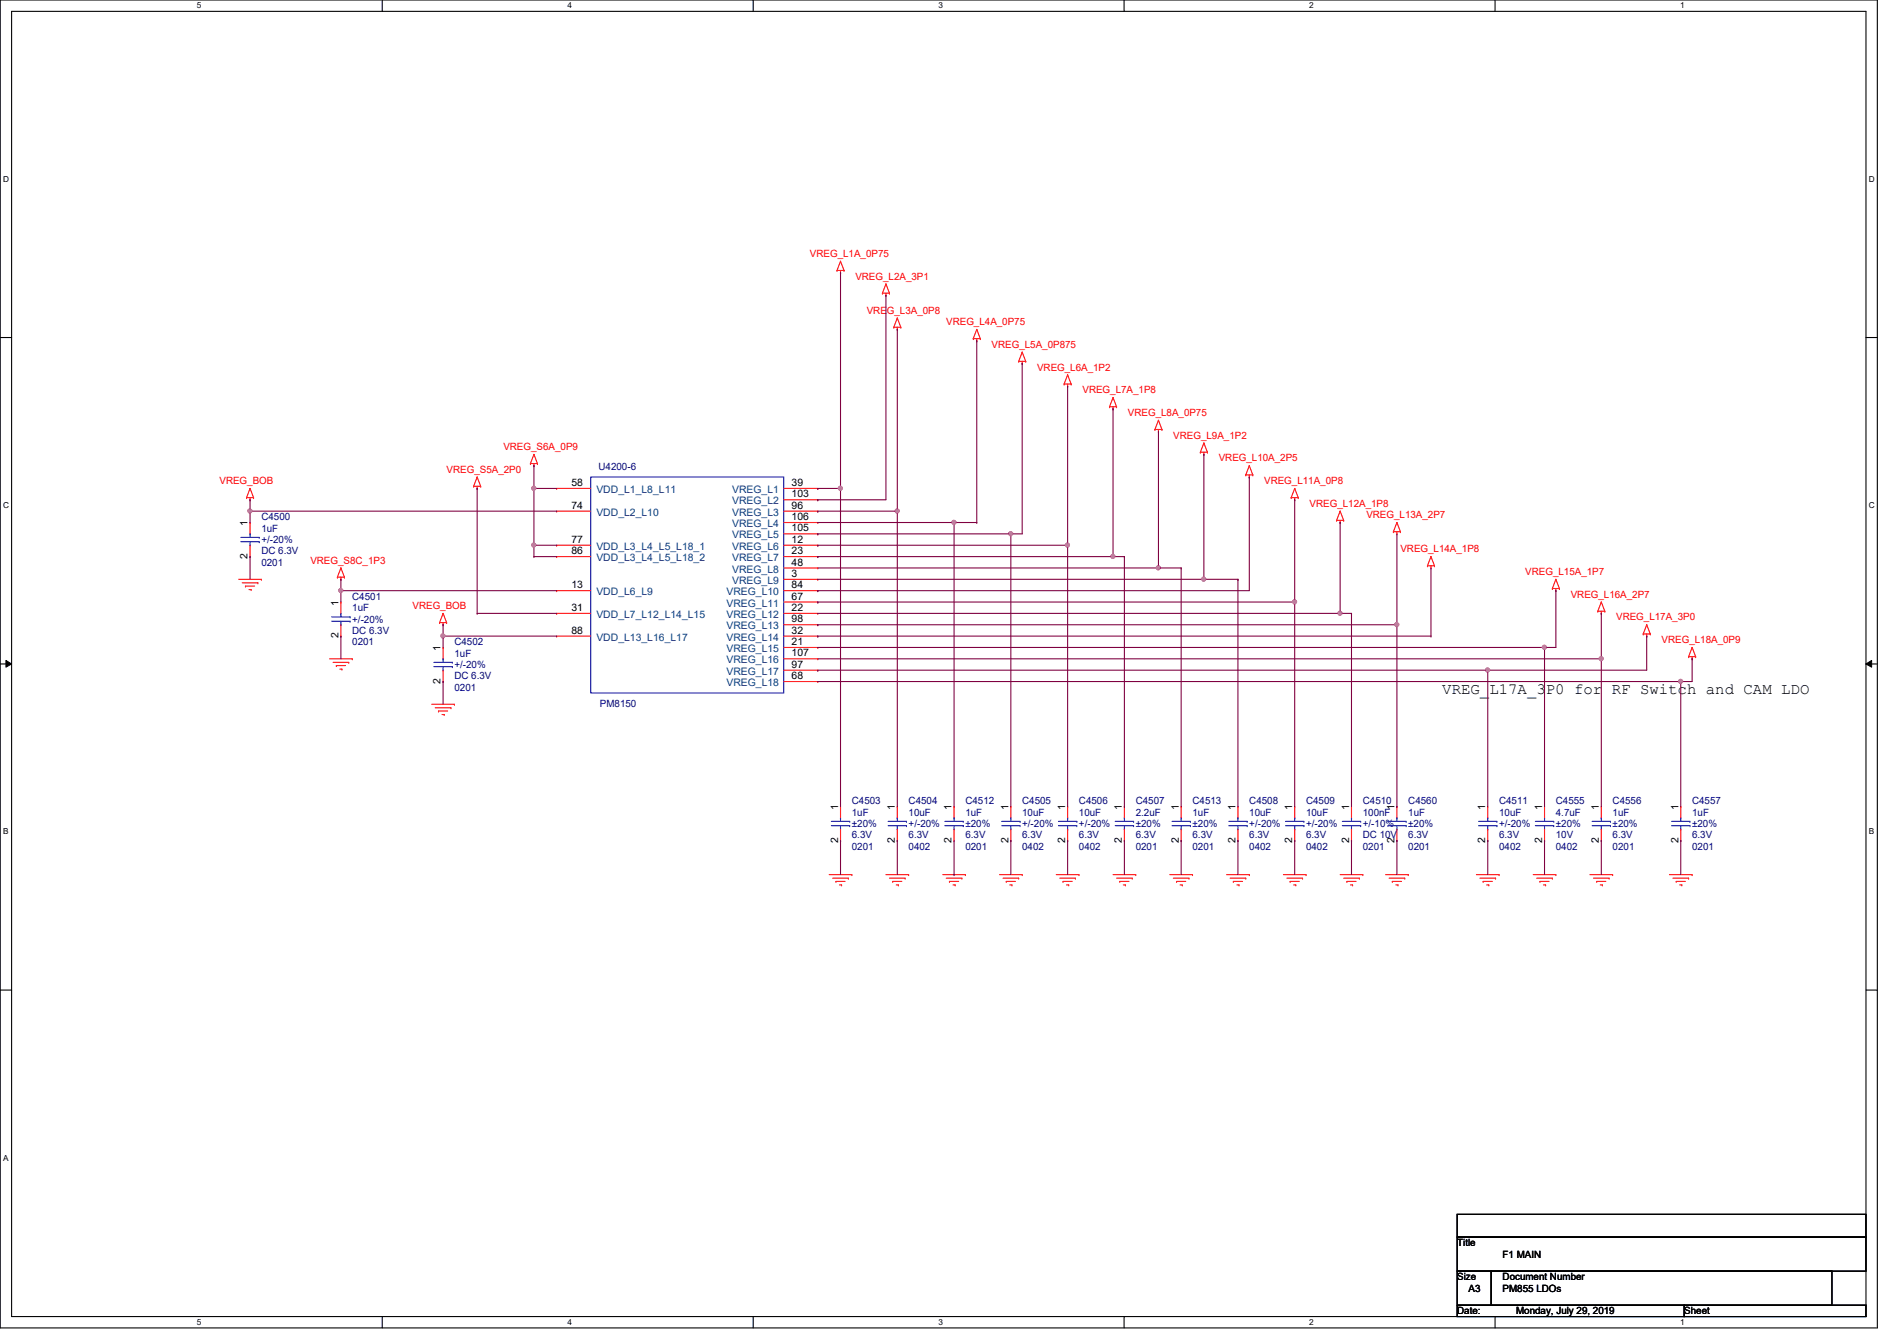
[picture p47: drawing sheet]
<svg xmlns="http://www.w3.org/2000/svg" width="297mm" height="210mm" viewBox="0 0 297 210" stroke-linecap="round" stroke-linejoin="round" font-family="sans-serif">
<defs><g id="words">
<text font-size="2.5" x="225.8" y="108.6">VREG_L17A_3P0 for RF Switch and CAM LDO</text>
<g font-size="1.6" fill="#f00">
<text x="126.8" y="40.2">VREG_L1A_0P75</text>
<text x="133.9" y="43.8">VREG_L2A_3P1</text>
<text x="135.7" y="49.1">VREG_L3A_0P8</text>
<text x="148.2" y="50.9">VREG_L4A_0P75</text>
<text x="155.3" y="54.4">VREG_L5A_0P875</text>
<text x="162.4" y="58">VREG_L6A_1P2</text>
<text x="169.5" y="61.6">VREG_L7A_1P8</text>
<text x="176.6" y="65.1">VREG_L8A_0P75</text>
<text x="78.8" y="70.4">VREG_S6A_0P9</text>
<text x="183.7" y="68.7">VREG_L9A_1P2</text>
<text x="34.4" y="75.8">VREG_BOB</text>
<text x="69.9" y="74">VREG_S5A_2P0</text>
<text x="190.8" y="72.2">VREG_L10A_2P5</text>
<text x="197.9" y="75.8">VREG_L11A_0P8</text>
<text x="205.1" y="79.3">VREG_L12A_1P8</text>
<text x="213.9" y="81.1">VREG_L13A_2P7</text>
<text x="48.6" y="88.2">VREG_S8C_1P3</text>
<text x="219.3" y="86.4">VREG_L14A_1P8</text>
<text x="64.6" y="95.3">VREG_BOB</text>
<text x="238.8" y="90">VREG_L15A_1P7</text>
<text x="246" y="93.6">VREG_L16A_2P7</text>
<text x="253.1" y="97.1">VREG_L17A_3P0</text>
<text x="260.2" y="100.7">VREG_L18A_0P9</text>
</g>
<g font-size="1.6">
<text x="89.5" y="76.1">58</text>
<text x="123.9" y="76.1">39</text>
<text x="123.9" y="77.9">103</text>
<text x="38.8" y="82.3" transform="rotate(-90 38.8 82.3)">1</text>
<text x="89.5" y="79.6">74</text>
<text x="123.9" y="79.6">96</text>
<text x="123.9" y="81.4">106</text>
<text x="123.9" y="83.2">105</text>
<text x="38.8" y="87.5" transform="rotate(-90 38.8 87.5)">2</text>
<text x="89.5" y="85">77</text>
<text x="89.5" y="86.7">86</text>
<text x="123.9" y="85">12</text>
<text x="123.9" y="86.7">23</text>
<text x="123.9" y="88.5">48</text>
<text x="53" y="94.8" transform="rotate(-90 53 94.8)">1</text>
<text x="89.5" y="92.1">13</text>
<text x="89.5" y="95.6">31</text>
<text x="123.9" y="90.3">3</text>
<text x="123.9" y="92.1">84</text>
<text x="123.9" y="93.9">67</text>
<text x="123.9" y="95.6">22</text>
<text x="53" y="99.9" transform="rotate(-90 53 99.9)">2</text>
<text x="69" y="101.9" transform="rotate(-90 69 101.9)">1</text>
<text x="89.5" y="99.2">88</text>
<text x="123.9" y="97.4">98</text>
<text x="123.9" y="99.2">32</text>
<text x="123.9" y="101">21</text>
<text x="69" y="107" transform="rotate(-90 69 107)">2</text>
<text x="123.9" y="102.7">107</text>
<text x="123.9" y="104.5">97</text>
<text x="123.9" y="106.3">68</text>
<text x="131.2" y="131.9" transform="rotate(-90 131.2 131.9)">2</text>
<text x="131.2" y="126.8" transform="rotate(-90 131.2 126.8)">1</text>
<text x="140.1" y="131.9" transform="rotate(-90 140.1 131.9)">2</text>
<text x="140.1" y="126.8" transform="rotate(-90 140.1 126.8)">1</text>
<text x="149" y="131.9" transform="rotate(-90 149 131.9)">2</text>
<text x="149" y="126.8" transform="rotate(-90 149 126.8)">1</text>
<text x="157.9" y="131.9" transform="rotate(-90 157.9 131.9)">2</text>
<text x="157.9" y="126.8" transform="rotate(-90 157.9 126.8)">1</text>
<text x="166.8" y="131.9" transform="rotate(-90 166.8 131.9)">2</text>
<text x="166.8" y="126.8" transform="rotate(-90 166.8 126.8)">1</text>
<text x="175.7" y="131.9" transform="rotate(-90 175.7 131.9)">2</text>
<text x="175.7" y="126.8" transform="rotate(-90 175.7 126.8)">1</text>
<text x="184.6" y="131.9" transform="rotate(-90 184.6 131.9)">2</text>
<text x="184.6" y="126.8" transform="rotate(-90 184.6 126.8)">1</text>
<text x="193.5" y="131.9" transform="rotate(-90 193.5 131.9)">2</text>
<text x="193.5" y="126.8" transform="rotate(-90 193.5 126.8)">1</text>
<text x="202.4" y="131.9" transform="rotate(-90 202.4 131.9)">2</text>
<text x="202.4" y="126.8" transform="rotate(-90 202.4 126.8)">1</text>
<text x="211.2" y="131.9" transform="rotate(-90 211.2 131.9)">2</text>
<text x="211.2" y="126.8" transform="rotate(-90 211.2 126.8)">1</text>
<text x="218.4" y="131.9" transform="rotate(-90 218.4 131.9)">2</text>
<text x="218.4" y="126.8" transform="rotate(-90 218.4 126.8)">1</text>
<text x="232.6" y="131.9" transform="rotate(-90 232.6 131.9)">2</text>
<text x="232.6" y="126.8" transform="rotate(-90 232.6 126.8)">1</text>
<text x="241.5" y="131.9" transform="rotate(-90 241.5 131.9)">2</text>
<text x="241.5" y="126.8" transform="rotate(-90 241.5 126.8)">1</text>
<text x="250.4" y="131.9" transform="rotate(-90 250.4 131.9)">2</text>
<text x="250.4" y="126.8" transform="rotate(-90 250.4 126.8)">1</text>
<text x="262.8" y="131.9" transform="rotate(-90 262.8 131.9)">2</text>
<text x="262.8" y="126.8" transform="rotate(-90 262.8 126.8)">1</text>
<text x="228.2" y="195.1">Title</text>
<text x="235.3" y="196.8">F1 MAIN</text>
<text x="228.2" y="200.4">Size</text>
<text x="230" y="202.2">A3</text>
<text x="235.3" y="200.4">Document Number</text>
<text x="235.3" y="202.2">PM855 LDOs</text>
<text x="228.2" y="205.7">Date:</text>
<text x="237.4" y="205.7">Monday, July 29, 2019</text>
<text x="263.7" y="205.7">Sheet</text>
</g>
<g font-size="1.6" fill="#00407f">
<text x="93.4" y="77.2">VDD_L1_L8_L11</text>
<text x="114.6" y="77.2">VREG_L1</text>
<text x="93.4" y="80.7">VDD_L2_L10</text>
<text x="114.6" y="79">VREG_L2</text>
<text x="114.6" y="80.7">VREG_L3</text>
<text x="114.6" y="82.5">VREG_L4</text>
<text x="93.4" y="86.1">VDD_L3_L4_L5_L18_1</text>
<text x="93.4" y="87.8">VDD_L3_L4_L5_L18_2</text>
<text x="114.6" y="84.3">VREG_L5</text>
<text x="114.6" y="86.1">VREG_L6</text>
<text x="114.6" y="87.8">VREG_L7</text>
<text x="114.6" y="89.6">VREG_L8</text>
<text x="93.4" y="93.2">VDD_L6_L9</text>
<text x="113.7" y="93.2">VREG_L10</text>
<text x="113.7" y="95">VREG_L11</text>
<text x="114.6" y="91.4">VREG_L9</text>
<text x="93.4" y="96.7">VDD_L7_L12_L14_L15</text>
<text x="93.4" y="100.3">VDD_L13_L16_L17</text>
<text x="113.7" y="96.7">VREG_L12</text>
<text x="113.7" y="98.5">VREG_L13</text>
<text x="113.7" y="100.3">VREG_L14</text>
<text x="113.7" y="102.1">VREG_L15</text>
<text x="113.7" y="103.8">VREG_L16</text>
<text x="113.7" y="105.6">VREG_L17</text>
<text x="113.7" y="107.4">VREG_L18</text>
</g>
<g font-size="1.6" fill="#00007f">
<text x="93.7" y="73.6">U4200-6</text>
<text x="40.9" y="81.4">C4500</text>
<text x="40.9" y="83.2">1uF</text>
<text x="40.9" y="88.6">0201</text>
<text x="40.9" y="86.8">DC 6.3V</text>
<text x="40.9" y="85">+/-20%</text>
<text x="55.2" y="93.9">C4501</text>
<text x="55.2" y="95.7">1uF</text>
<text x="55.2" y="101">0201</text>
<text x="55.2" y="99.2">DC 6.3V</text>
<text x="55.2" y="97.5">+/-20%</text>
<text x="71.2" y="101">C4502</text>
<text x="71.2" y="102.8">1uF</text>
<text x="71.2" y="106.3">DC 6.3V</text>
<text x="71.2" y="104.6">+/-20%</text>
<text x="71.2" y="108.1">0201</text>
<text x="93.9" y="110.6">PM8150</text>
<text x="133.4" y="125.9">C4503</text>
<text x="142.3" y="125.9">C4504</text>
<text x="151.2" y="125.9">C4512</text>
<text x="160.1" y="125.9">C4505</text>
<text x="168.9" y="125.9">C4506</text>
<text x="177.8" y="125.9">C4507</text>
<text x="186.7" y="125.9">C4513</text>
<text x="195.6" y="125.9">C4508</text>
<text x="204.5" y="125.9">C4509</text>
<text x="213.4" y="125.9">C4510</text>
<text x="220.5" y="125.9">C4560</text>
<text x="234.7" y="125.9">C4511</text>
<text x="243.6" y="125.9">C4555</text>
<text x="252.5" y="125.9">C4556</text>
<text x="265" y="125.9">C4557</text>
<text x="133.4" y="127.7">1uF</text>
<text x="133.4" y="131.2">6.3V</text>
<text x="133.4" y="129.5">±20%</text>
<text x="142.3" y="127.7">10uF</text>
<text x="142.3" y="131.2">6.3V</text>
<text x="142.3" y="129.5">+/-20%</text>
<text x="151.2" y="127.7">1uF</text>
<text x="151.2" y="131.2">6.3V</text>
<text x="151.2" y="129.5">±20%</text>
<text x="160.1" y="127.7">10uF</text>
<text x="160.1" y="131.2">6.3V</text>
<text x="160.1" y="129.5">+/-20%</text>
<text x="168.9" y="127.7">10uF</text>
<text x="168.9" y="131.2">6.3V</text>
<text x="168.9" y="129.5">+/-20%</text>
<text x="177.8" y="127.7">2.2uF</text>
<text x="177.8" y="131.2">6.3V</text>
<text x="177.8" y="129.5">±20%</text>
<text x="186.7" y="127.7">1uF</text>
<text x="186.7" y="131.2">6.3V</text>
<text x="186.7" y="129.5">±20%</text>
<text x="195.6" y="127.7">10uF</text>
<text x="195.6" y="131.2">6.3V</text>
<text x="195.6" y="129.5">+/-20%</text>
<text x="204.5" y="127.7">10uF</text>
<text x="204.5" y="131.2">6.3V</text>
<text x="204.5" y="129.5">+/-20%</text>
<text x="213.4" y="127.7">100nF</text>
<text x="213.4" y="131.2">DC 10V</text>
<text x="213.4" y="129.5">+/-10%</text>
<text x="220.5" y="127.7">1uF</text>
<text x="220.5" y="131.2">6.3V</text>
<text x="220.5" y="129.5">±20%</text>
<text x="234.7" y="127.7">10uF</text>
<text x="234.7" y="131.2">6.3V</text>
<text x="234.7" y="129.5">+/-20%</text>
<text x="243.6" y="127.7">4.7uF</text>
<text x="243.6" y="131.2">10V</text>
<text x="243.6" y="129.5">±20%</text>
<text x="252.5" y="127.7">1uF</text>
<text x="252.5" y="131.2">6.3V</text>
<text x="252.5" y="129.5">±20%</text>
<text x="265" y="127.7">1uF</text>
<text x="265" y="131.2">6.3V</text>
<text x="265" y="129.5">±20%</text>
<text x="133.4" y="133">0201</text>
<text x="142.3" y="133">0402</text>
<text x="151.2" y="133">0201</text>
<text x="160.1" y="133">0402</text>
<text x="168.9" y="133">0402</text>
<text x="177.8" y="133">0201</text>
<text x="186.7" y="133">0201</text>
<text x="195.6" y="133">0402</text>
<text x="204.5" y="133">0402</text>
<text x="213.4" y="133">0201</text>
<text x="220.5" y="133">0201</text>
<text x="234.7" y="133">0402</text>
<text x="243.6" y="133">0402</text>
<text x="252.5" y="133">0201</text>
<text x="265" y="133">0201</text>
</g>
<g font-size="1.3">
<text x="30.8" y="1.3">5</text>
<text x="88.9" y="1.3">4</text>
<text x="146.9" y="1.3">3</text>
<text x="205" y="1.3">2</text>
<text x="263.1" y="1.3">1</text>
<text x=".5" y="28.4">D</text>
<text x="292.6" y="28.4">D</text>
<text x=".5" y="79.5">C</text>
<text x="292.6" y="79.5">C</text>
<text x=".5" y="130.6">B</text>
<text x="292.6" y="130.6">B</text>
<text x=".5" y="181.7">A</text>
<text x="30.8" y="207.4">5</text>
<text x="88.9" y="207.4">4</text>
<text x="146.9" y="207.4">3</text>
<text x="205" y="207.4">2</text>
<text x="263.1" y="207.4">1</text>
</g>
</g></defs>
<path d="M0 0h294v207.9h-294zM1.8 1.8h290.4v204.3h-290.4z" fill="none" stroke="#000" stroke-width=".17"/>
<g fill="#fff">
<path d="M30.8 .2h.7v1.4h-.7z"/>
<path d="M30.8 206.2h.7v1.4h-.7z"/>
</g>
<path d="M59.9 0v1.8M59.9 206.1v1.8" fill="none" stroke="#000" stroke-width=".17"/>
<g fill="#fff">
<path d="M88.9 .2h.6v1.4h-.6z"/>
<path d="M88.9 206.2h.6v1.4h-.6z"/>
</g>
<path d="M117.9 0v1.8M117.9 206.1v1.8" fill="none" stroke="#000" stroke-width=".17"/>
<g fill="#fff">
<path d="M146.9 .2h.7v1.4h-.7z"/>
<path d="M146.9 206.2h.7v1.4h-.7z"/>
</g>
<path d="M176 0v1.8M176 206.1v1.8" fill="none" stroke="#000" stroke-width=".17"/>
<g fill="#fff">
<path d="M205 .2h.7v1.4h-.7z"/>
<path d="M205 206.2h.7v1.4h-.7z"/>
</g>
<path d="M234.1 0v1.8M234.1 206.1v1.8" fill="none" stroke="#000" stroke-width=".17"/>
<g fill="#fff">
<path d="M263.1 .2h.7v1.4h-.7z"/>
<path d="M263.1 206.2h.7v1.4h-.7z"/>
<path d="M.5 27.3h.9v1.4h-.9z"/>
<path d="M292.6 27.3h.9v1.4h-.9z"/>
<path d="M.5 78.4h.9v1.4h-.9z"/>
<path d="M292.6 78.4h.9v1.4h-.9z"/>
</g>
<path d="M0 52.8h1.8M292.2 52.8h1.8" fill="none" stroke="#000" stroke-width=".17"/>
<g fill="#fff">
<path d="M.5 129.5h.8v1.4h-.8z"/>
<path d="M292.6 129.5h.9v1.4h-.9z"/>
</g>
<path d="M0 103.9h1.8M292.2 103.9h1.8" fill="none" stroke="#000" stroke-width=".17"/>
<path d="M.9 103.4l.9 .5-.9 .5zM292.2 103.9l.9-.5v1z" fill="#000"/>
<path d="M.9 103.4l.9 .5-.9 .5zM292.2 103.9l.9-.5v1z" fill="none" stroke="#000" stroke-width=".16"/>
<path d="M.5 180.5h.8v1.4h-.8z" fill="#fff"/>
<path d="M0 155h1.8M292.2 155h1.8M228.2 190.1h64v3.5h-64zM228.2 193.6h64v5.4h-64zM228.2 199h5.3v5.3h-5.3zM233.5 199h53.3v5.3h-53.3zM228.2 204.3h35.5v1.8h-35.5zM263.7 204.3h28.5v1.8h-28.5z" fill="none" stroke="#000" stroke-width=".17"/>
<g fill="none" stroke="#f00" stroke-width=".17">
<path d="M131.1 42.3h.1M131.1 42.3h1.1M131.6 42.7h.1M131.6 40.9h.1M131.6 42.3v.4M131.6 40.9l.6 1.4M131.6 40.9l-.5 1.4M132.2 42.3h.1M138.2 45.9h.1M138.2 45.9h1.1M138.7 46.2h.1M138.7 44.4h.1"/>
<path d="M138.7 45.9v.3M138.7 44.4l.6 1.5M138.7 44.4l-.5 1.5M139.3 45.9h.1M140 51.2h.1M140 51.2h1.1M140.5 51.6h.1M140.5 49.8h.1M140.5 51.2v.4M140.5 49.8l.6 1.4M140.5 49.8l-.5 1.4M141.1 51.2h.1"/>
<path d="M152.4 53h.1M152.4 53h1.1M152.9 53.3h.1M152.9 51.6h.1M152.9 53v.3M152.9 51.6l.6 1.4M152.9 51.6l-.5 1.4M153.5 53h.1M159.5 56.6h.1M159.5 56.6h1.1M160.1 56.9h.1M160.1 55.1h.1"/>
<path d="M160.1 56.6v.3M160.1 55.1l.5 1.5M160.1 55.1l-.6 1.5M160.6 56.6h.1M167.2 58.7h.1M167.2 58.7l.5 1.4M167.2 58.7l-.6 1.4M38.6 77.9h.1M38.6 77.9h1.1M39.2 78.2h.1M39.2 76.5h.1M39.2 77.9v.3"/>
<path d="M39.2 76.5l.5 1.4M39.2 76.5l-.6 1.4M39.7 77.9h.1M74.2 76.1h.1M74.2 76.1h1.1M74.7 76.5h.1M74.7 74.7h.1M74.7 76.1v.4M74.7 74.7l.6 1.4M74.7 74.7l-.5 1.4M75.3 76.1h.1M83.1 72.6h.1"/>
<path d="M83.1 72.6h1.1M83.6 72.9h.1M83.6 71.1h.1M83.6 72.6v.3M83.6 71.1l.6 1.5M83.6 71.1l-.5 1.5M84.2 72.6h.1M87.2 76.5h.1M87.2 76.5h5.3M122.7 76.5h5.4M122.7 78.2h5.4M128.1 76.5h.1"/>
<path d="M128.1 78.2h.1M166.6 60.1h.1M166.6 60.1h1.1M167.2 60.5h.1M167.2 60.1v.4M167.7 60.1h.1M173.7 63.7h.1M173.7 63.7h1.1M174.3 64h.1M174.3 62.2h.1M174.3 63.7v.3M174.3 62.2l.5 1.5"/>
<path d="M174.3 62.2l-.6 1.5M174.8 63.7h.1M180.8 67.2h.1M180.8 67.2h1.1M181.4 67.6h.1M181.4 65.8h.1M181.4 67.2v.4M181.4 65.8l.5 1.4M181.4 65.8l-.6 1.4M181.9 67.2h.1M188 70.8h.1M188 70.8h1.1"/>
<path d="M188.5 71.1h.1M188.5 69.3h.1M188.5 70.8v.3M188.5 69.3l.6 1.5M188.5 69.3l-.5 1.5M189.1 70.8h.1M195.1 74.3h.1M195.1 74.3h1.1M195.6 74.7h.1M195.6 72.9h.1M195.6 74.3v.4M195.6 72.9l.6 1.4"/>
<path d="M195.6 72.9l-.5 1.4M196.2 74.3h.1M202.2 77.9h.1M202.2 77.9h1.1M202.7 78.2h.1M202.7 76.5h.1M202.7 77.9v.3M202.7 76.5l.6 1.4M202.7 76.5l-.5 1.4M203.3 77.9h.1M37.4 90.7h3.5M37.9 91.2h2.5"/>
<path d="M38.4 91.7h.1M38.4 91.7h1.5M39 92.3h.3M39.2 81.8h.1M39.2 87.1h.1M39.2 81.8v1.8M39.2 85.3v1.8M39.3 92.3h.1M40.4 91.2h.1M40.9 90.7h.1M52.8 90.3h.1M52.8 90.3h1.1"/>
<path d="M53.4 90.7h.1M53.4 88.9h.1M53.4 94.2h.1M53.4 99.6h.1M53.4 90.3v.4M53.4 94.2v1.8M53.4 97.8v1.8M53.4 88.9l.5 1.4M53.4 88.9l-.6 1.4M53.9 90.3h.1M68.8 97.5h.1M68.8 97.5h1.1"/>
<path d="M69.4 97.8h.1M69.4 96h.1M69.4 97.5v.3M69.4 96l.5 1.5M69.4 96l-.6 1.5M69.9 97.5h.1M87.2 80h.1M87.2 85.3h.1M87.2 87.1h.1M87.2 92.5h.1M87.2 96h.1M87.2 99.6h.1"/>
<path d="M87.2 80h5.3M87.2 85.3h5.3M87.2 87.1h5.3M87.2 92.5h5.3M87.2 96h5.3M87.2 99.6h5.3M122.7 90.7h5.4M122.7 80h5.4M122.7 81.8h5.4M122.7 83.6h5.4M122.7 85.3h5.4M122.7 87.1h5.4"/>
<path d="M122.7 88.9h5.4M122.7 92.5h5.4M122.7 94.2h5.4M122.7 96h5.4M122.7 97.8h5.4M122.7 99.6h5.4M128.1 80h.1M128.1 81.8h.1M128.1 83.6h.1M128.1 85.3h.1M128.1 87.1h.1M128.1 88.9h.1"/>
<path d="M128.1 90.7h.1M128.1 92.5h.1M128.1 94.2h.1M128.1 96h.1M128.1 97.8h.1M128.1 99.6h.1M209.3 81.4h.1M209.3 81.4h1.1M209.8 81.8h.1M209.8 80h.1M209.8 81.4v.4M209.8 80l.6 1.4"/>
<path d="M209.8 80l-.5 1.4M210.4 81.4h.1M218.2 83.2h.1M218.2 83.2h1.1M218.7 83.6h.1M218.7 81.8h.1M218.7 83.2v.4M218.7 81.8l.6 1.4M218.7 81.8l-.5 1.4M219.3 83.2h.1M223.5 88.6h.1M223.5 88.6h1.1"/>
<path d="M224.1 88.9h.1M224.1 87.1h.1M224.1 88.6v.3M224.1 87.1l.5 1.5M224.1 87.1l-.6 1.5M224.6 88.6h.1M243.1 92.1h.1M243.1 92.1h1.1M243.6 92.5h.1M243.6 90.7h.1M243.6 92.1v.4M243.6 90.7l.6 1.4"/>
<path d="M243.6 90.7l-.5 1.4M244.2 92.1h.1M250.2 95.7h.1M250.2 95.7h1.1M250.7 96h.1M250.7 94.2h.1M250.7 95.7v.3M250.7 94.2l.6 1.5M250.7 94.2l-.5 1.5M251.3 95.7h.1M257.3 99.2h.1M257.3 99.2h1.1"/>
<path d="M257.8 99.6h.1M257.8 97.8h.1M257.8 99.2v.4M257.8 97.8l.6 1.4M257.8 97.8l-.5 1.4M258.4 99.2h.1M51.6 103.1h3.6M52.2 103.7h2.4M52.7 104.2h.1M52.7 104.2h1.4M53.2 104.7h.3M53.5 104.7h.1"/>
<path d="M54.6 103.7h.1M55.2 103.1h.1M67.6 110.2h3.6M68.2 110.8h2.4M68.7 111.3h.1M68.7 111.3h1.4M69.2 111.8h.4M69.4 101.3h.1M69.4 106.7h.1M69.4 101.3v1.8M69.4 104.9v1.8M69.6 111.8h.1"/>
<path d="M70.6 110.8h.1M71.2 110.2h.1M122.7 103.1h5.4M122.7 101.3h5.4M122.7 104.9h5.4M122.7 106.7h5.4M128.1 101.3h.1M128.1 103.1h.1M128.1 104.9h.1M128.1 106.7h.1M264.4 102.8h.1M264.4 102.8h1.1"/>
<path d="M265 103.1h.1M265 101.3h.1M265 102.8v.3M265 101.3l.5 1.5M265 101.3l-.6 1.5M265.5 102.8h.1M129.8 136.9h3.6M130.4 137.5h2.4M130.9 138h.1M130.9 138h1.4M131.4 138.5h.4M131.6 126.2h.1"/>
<path d="M131.6 131.6h.1M131.6 126.2v1.8M131.6 129.8v1.8M131.8 138.5h.1M132.8 137.5h.1M133.4 136.9h.1M138.7 136.9h3.6M139.3 137.5h2.4M139.8 138h.1M139.8 138h1.4M140.3 138.5h.4M140.5 126.2h.1"/>
<path d="M140.5 131.6h.1M140.5 126.2v1.8M140.5 129.8v1.8M140.7 138.5h.1M141.7 137.5h.1M142.3 136.9h.1M147.6 136.9h3.6M148.2 137.5h2.4M148.7 138h.1M148.7 138h1.4M149.2 138.5h.4M149.4 126.2h.1"/>
<path d="M149.4 131.6h.1M149.4 126.2v1.8M149.4 129.8v1.8M149.6 138.5h.1M150.6 137.5h.1M151.2 136.9h.1M156.5 136.9h3.6M157.1 137.5h2.4M157.6 138h.1M157.6 138h1.4M158.1 138.5h.4M158.3 126.2h.1"/>
<path d="M158.3 131.6h.1M158.3 126.2v1.8M158.3 129.8v1.8M158.5 138.5h.1M159.5 137.5h.1M160.1 136.9h.1M165.4 136.9h3.5M165.9 137.5h2.5M166.5 138h.1M166.5 138h1.4M167 138.5h.3M167.2 126.2h.1"/>
<path d="M167.2 131.6h.1M167.2 126.2v1.8M167.2 129.8v1.8M167.3 138.5h.1M168.4 137.5h.1M168.9 136.9h.1M174.3 136.9h3.5M174.8 137.5h2.5M175.3 138h.1M175.3 138h1.5M175.9 138.5h.3M176.1 126.2h.1"/>
<path d="M176.1 131.6h.1M176.1 126.2v1.8M176.1 129.8v1.8M176.2 138.5h.1M177.3 137.5h.1M177.8 136.9h.1M183.2 136.9h3.5M183.7 137.5h2.5M184.2 138h.1M184.2 138h1.5M184.8 138.5h.3M185 126.2h.1"/>
<path d="M185 131.6h.1M185 126.2v1.8M185 129.8v1.8M185.1 138.5h.1M186.2 137.5h.1M186.7 136.9h.1M192.1 136.9h3.5M192.6 137.5h2.5M193.1 138h.1M193.1 138h1.5M193.7 138.5h.3M193.8 126.2h.1"/>
<path d="M193.8 131.6h.1M193.8 126.2v1.8M193.8 129.8v1.8M194 138.5h.1M195.1 137.5h.1M195.6 136.9h.1M201 136.9h3.5M201.5 137.5h2.5M202 138h.1M202 138h1.5M202.6 138.5h.3M202.7 126.2h.1"/>
<path d="M202.7 131.6h.1M202.7 126.2v1.8M202.7 129.8v1.8M202.9 138.5h.1M204 137.5h.1M204.5 136.9h.1M209.8 136.9h3.6M210.4 137.5h2.4M210.9 138h.1M210.9 138h1.4M211.5 138.5h.3M211.6 126.2h.1"/>
<path d="M211.6 131.6h.1M211.6 126.2v1.8M211.6 129.8v1.8M211.8 138.5h.1M212.8 137.5h.1M213.4 136.9h.1M217 136.9h3.5M217.5 137.5h2.5M218 138h.1M218 138h1.5M218.6 138.5h.3M218.7 126.2h.1"/>
<path d="M218.7 131.6h.1M218.7 126.2v1.8M218.7 129.8v1.8M218.9 138.5h.1M220 137.5h.1M220.5 136.9h.1M231.2 136.9h3.5M231.7 137.5h2.5M232.2 138h.1M232.2 138h1.5M232.8 138.5h.3M233 126.2h.1"/>
<path d="M233 131.6h.1M233 126.2v1.8M233 129.8v1.8M233.1 138.5h.1M234.2 137.5h.1M234.7 136.9h.1M240.1 136.9h3.5M240.6 137.5h2.5M241.1 138h.1M241.1 138h1.5M241.7 138.5h.3M241.8 126.2h.1"/>
<path d="M241.8 131.6h.1M241.8 126.2v1.8M241.8 129.8v1.8M242 138.5h.1M243.1 137.5h.1M243.6 136.9h.1M249 136.9h3.5M249.5 137.5h2.5M250 138h.1M250 138h1.5M250.6 138.5h.3M250.7 126.2h.1"/>
<path d="M250.7 131.6h.1M250.7 126.2v1.8M250.7 129.8v1.8M250.9 138.5h.1M252 137.5h.1M252.5 136.9h.1M261.4 136.9h3.6M262 137.5h2.4M262.5 138h.1M262.5 138h1.4M263 138.5h.4M263.2 126.2h.1"/>
<path d="M263.2 131.6h.1M263.2 126.2v1.8M263.2 129.8v1.8M263.4 138.5h.1M264.4 137.5h.1M265 136.9h.1"/>
</g>
<g fill="none" stroke="#00f" stroke-width=".17">
<path d="M92.5 74.7h30.2v33.8h-30.2zM37.7 84.1h2.9M37.7 84.8h2.9M39.2 83.6h.1M39.2 85.3h.1M39.2 83.6v.5M39.2 84.8v.5M40.6 84.1h.1M40.6 84.8h.1M51.9 96.6h2.9M51.9 97.2h2.9M53.4 96h.1"/>
<path d="M53.4 97.8h.1M53.4 96v.6M53.4 97.2v.6M54.8 96.6h.1M54.8 97.2h.1M67.9 103.7h2.9M67.9 104.4h2.9M69.4 103.1h.1M69.4 104.9h.1M69.4 103.1v.6M69.4 104.4v.5M70.8 103.7h.1"/>
<path d="M70.8 104.4h.1M130.2 128.6h2.9M130.2 129.2h2.9M131.6 128h.1M131.6 129.8h.1M131.6 128v.6M131.6 129.2v.6M133.1 128.6h.1M133.1 129.2h.1M139.1 128.6h2.8M139.1 129.2h2.8M140.5 128h.1"/>
<path d="M140.5 129.8h.1M140.5 128v.6M140.5 129.2v.6M141.9 128.6h.1M141.9 129.2h.1M148 128.6h2.8M148 129.2h2.8M149.4 128h.1M149.4 129.8h.1M149.4 128v.6M149.4 129.2v.6M150.8 128.6h.1"/>
<path d="M150.8 129.2h.1M156.8 128.6h2.9M156.8 129.2h2.9M158.3 128h.1M158.3 129.8h.1M158.3 128v.6M158.3 129.2v.6M159.7 128.6h.1M159.7 129.2h.1M165.7 128.6h2.9M165.7 129.2h2.9M167.2 128h.1"/>
<path d="M167.2 129.8h.1M167.2 128v.6M167.2 129.2v.6M168.6 128.6h.1M168.6 129.2h.1M174.6 128.6h2.9M174.6 129.2h2.9M176.1 128h.1M176.1 129.8h.1M176.1 128v.6M176.1 129.2v.6M177.5 128.6h.1"/>
<path d="M177.5 129.2h.1M183.5 128.6h2.9M183.5 129.2h2.9M185 128h.1M185 129.8h.1M185 128v.6M185 129.2v.6M186.4 128.6h.1M186.4 129.2h.1M192.4 128.6h2.9M192.4 129.2h2.9M193.8 128h.1"/>
<path d="M193.8 129.8h.1M193.8 128v.6M193.8 129.2v.6M195.3 128.6h.1M195.3 129.2h.1M201.3 128.6h2.9M201.3 129.2h2.9M202.7 128h.1M202.7 129.8h.1M202.7 128v.6M202.7 129.2v.6M204.2 128.6h.1"/>
<path d="M204.2 129.2h.1M210.2 128.6h2.9M210.2 129.2h2.9M211.6 128h.1M211.6 129.8h.1M211.6 128v.6M211.6 129.2v.6M213.1 128.6h.1M213.1 129.2h.1M217.3 128.6h2.9M217.3 129.2h2.9M218.7 128h.1"/>
<path d="M218.7 129.8h.1M218.7 128v.6M218.7 129.2v.6M220.2 128.6h.1M220.2 129.2h.1M231.5 128.6h2.9M231.5 129.2h2.9M233 128h.1M233 129.8h.1M233 128v.6M233 129.2v.6M234.4 128.6h.1"/>
<path d="M234.4 129.2h.1M240.4 128.6h2.9M240.4 129.2h2.9M241.8 128h.1M241.8 129.8h.1M241.8 128v.6M241.8 129.2v.6M243.3 128.6h.1M243.3 129.2h.1M249.3 128.6h2.9M249.3 129.2h2.9M250.7 128h.1"/>
<path d="M250.7 129.8h.1M250.7 128v.6M250.7 129.2v.6M252.2 128.6h.1M252.2 129.2h.1M261.7 128.6h2.9M261.7 129.2h2.9M263.2 128h.1M263.2 129.8h.1M263.2 128v.6M263.2 129.2v.6M264.6 128.6h.1"/>
<path d="M264.6 129.2h.1"/>
</g>
<path d="M39.2 80h.1M39.2 80h48" fill="none" stroke="#7f0040" stroke-width=".17"/>
<circle cx="39.1" cy="80" r=".32" fill="#f0f"/>
<circle cx="39.1" cy="80" r=".32" fill="none" stroke="#f0f" stroke-width=".17"/>
<g fill="none" stroke="#7f0040" stroke-width=".17">
<path d="M39.2 78.2h.1M39.2 78.2v3.6M83.6 72.9h.1M83.6 76.5h.1M83.6 72.9v14.2M83.6 76.5h3.6M39.2 80h.1M39.2 87.1h.1M39.2 87.1v3.6M83.6 87.1h.1M83.6 85.3h.1M83.6 87.1h3.6"/>
<path d="M83.6 85.3h3.6"/>
</g>
<circle cx="83.6" cy="85.3" r=".32" fill="#f0f"/>
<circle cx="83.6" cy="85.3" r=".32" fill="none" stroke="#f0f" stroke-width=".17"/>
<circle cx="83.6" cy="76.4" r=".32" fill="#f0f"/>
<circle cx="83.6" cy="76.4" r=".32" fill="none" stroke="#f0f" stroke-width=".17"/>
<path d="M53.4 90.7h.1M53.4 99.6h.1M53.4 92.5h.1M53.4 90.7v1.8M53.4 99.6v3.5M53.4 92.5h33.8M69.4 97.8h.1M69.4 97.8v1.8M69.4 106.7h.1M69.4 106.7v3.5" fill="none" stroke="#7f0040" stroke-width=".17"/>
<circle cx="53.4" cy="92.4" r=".32" fill="#f0f"/>
<circle cx="53.4" cy="92.4" r=".32" fill="none" stroke="#f0f" stroke-width=".17"/>
<path d="M53.4 92.5h.1M53.4 92.5v1.7M69.4 99.6h.1M69.4 99.6h17.8" fill="none" stroke="#7f0040" stroke-width=".17"/>
<circle cx="69.4" cy="99.5" r=".32" fill="#f0f"/>
<circle cx="69.4" cy="99.5" r=".32" fill="none" stroke="#f0f" stroke-width=".17"/>
<path d="M74.7 76.5h.1M74.7 76.5v19.5M69.4 99.6h.1M69.4 99.6v1.7M74.7 96h.1M74.7 96h12.5M140.5 80h.1M140.5 80v46.2M140.5 131.6h.1M140.5 131.6v5.3" fill="none" stroke="#7f0040" stroke-width=".17"/>
<circle cx="140.5" cy="80" r=".32" fill="#f0f"/>
<circle cx="140.5" cy="80" r=".32" fill="none" stroke="#f0f" stroke-width=".17"/>
<path d="M158.3 83.6h.1M158.3 83.6v42.6M158.3 131.6h.1M158.3 131.6v5.3" fill="none" stroke="#7f0040" stroke-width=".17"/>
<circle cx="158.3" cy="83.5" r=".32" fill="#f0f"/>
<circle cx="158.3" cy="83.5" r=".32" fill="none" stroke="#f0f" stroke-width=".17"/>
<path d="M167.2 85.3h.1M167.2 85.3v40.9M167.2 131.6h.1M167.2 131.6v5.3" fill="none" stroke="#7f0040" stroke-width=".17"/>
<circle cx="167.1" cy="85.3" r=".32" fill="#f0f"/>
<circle cx="167.1" cy="85.3" r=".32" fill="none" stroke="#f0f" stroke-width=".17"/>
<g fill="none" stroke="#7f0040" stroke-width=".17">
<path d="M176.1 87.1v39.1M193.8 90.7h.1M193.8 90.7v35.5M202.7 94.2h.1M202.7 94.2v32M211.6 96h.1M211.6 96v30.2M233 104.9h.1M233 104.9v21.3M176.1 131.6h.1M176.1 126.2h.1M176.1 131.6v5.3"/>
<path d="M193.8 131.6h.1M193.8 131.6v5.3M202.7 131.6h.1M202.7 131.6v5.3M211.6 131.6h.1M211.6 131.6v5.3M233 131.6h.1M233 131.6v5.3"/>
</g>
<circle cx="232.9" cy="104.9" r=".32" fill="#f0f"/>
<circle cx="232.9" cy="104.9" r=".32" fill="none" stroke="#f0f" stroke-width=".17"/>
<g fill="none" stroke="#7f0040" stroke-width=".17">
<path d="M131.6 42.7h.1M131.6 42.7v33.8h-3.5M138.7 46.2h.1M138.7 46.2v32h-10.6M140.5 51.6h.1M140.5 51.6v28.4h-12.4M152.9 53.3h.1M152.9 53.3v28.5M160.1 56.9h.1M160.1 56.9v26.7M128.1 76.5h.1M128.1 78.2h.1"/>
<path d="M167.2 60.5h.1M167.2 60.5v24.8h-39.1M174.3 64h.1M174.3 64v23.1M181.4 67.6h.1M181.4 67.6v21.3M188.5 71.1h.1M188.5 71.1v19.6M128.1 80h.1M128.1 83.6h.1M128.1 85.3h.1M128.1 81.8h21.3"/>
<path d="M128.1 83.6h30.2M128.1 90.7h60.4M149.4 81.8h.1M188.5 90.7h.1M257.8 99.6h.1M257.8 99.6v5.3M128.1 104.9h.1M128.1 104.9h104.9"/>
</g>
<circle cx="188.5" cy="90.7" r=".32" fill="#f0f"/>
<circle cx="188.5" cy="90.7" r=".32" fill="none" stroke="#f0f" stroke-width=".17"/>
<path d="M195.6 74.7h.1M195.6 74.7v17.8M202.7 78.2h.1M202.7 78.2v16M128.1 96h81.7M209.8 96h.1" fill="none" stroke="#7f0040" stroke-width=".17"/>
<circle cx="209.8" cy="96" r=".32" fill="#f0f"/>
<circle cx="209.8" cy="96" r=".32" fill="none" stroke="#f0f" stroke-width=".17"/>
<path d="M131.6 76.5h.1M131.6 76.5v49.7M209.8 81.8h.1M209.8 81.8v14.2M224.1 99.6h.1M224.1 88.9v10.7M243.6 92.5h.1M243.6 92.5v8.8M250.7 96h.1M250.7 96v7.1M131.6 131.6h.1M131.6 131.6v5.3" fill="none" stroke="#7f0040" stroke-width=".17"/>
<circle cx="131.6" cy="76.4" r=".32" fill="#f0f"/>
<circle cx="131.6" cy="76.4" r=".32" fill="none" stroke="#f0f" stroke-width=".17"/>
<path d="M128.1 87.1h.1M128.1 87.1h46.2" fill="none" stroke="#7f0040" stroke-width=".17"/>
<circle cx="174.3" cy="87.1" r=".32" fill="#f0f"/>
<circle cx="174.3" cy="87.1" r=".32" fill="none" stroke="#f0f" stroke-width=".17"/>
<path d="M128.1 92.5h.1M128.1 92.5h67.5M128.1 88.9h53.3M181.4 88.9h.1" fill="none" stroke="#7f0040" stroke-width=".17"/>
<circle cx="181.4" cy="88.9" r=".32" fill="#f0f"/>
<circle cx="181.4" cy="88.9" r=".32" fill="none" stroke="#f0f" stroke-width=".17"/>
<path d="M128.1 99.6h.1M128.1 94.2h.1M128.1 99.6h96M128.1 94.2h74.6" fill="none" stroke="#7f0040" stroke-width=".17"/>
<circle cx="202.7" cy="94.2" r=".32" fill="#f0f"/>
<circle cx="202.7" cy="94.2" r=".32" fill="none" stroke="#f0f" stroke-width=".17"/>
<g fill="none" stroke="#7f0040" stroke-width=".17">
<path d="M149.4 81.8h.1M149.4 81.8v44.4M158.3 83.6h.1M158.3 83.6h1.8M188.5 90.7h5.3M193.8 90.7h.1M209.8 96h1.8M211.6 96h.1M128.1 103.1h122.6M128.1 101.3h113.7M233 104.9h.1M233 104.9h24.8"/>
<path d="M241.8 101.3h.1M250.7 103.1h.1"/>
</g>
<circle cx="149.4" cy="81.8" r=".32" fill="#f0f"/>
<circle cx="149.4" cy="81.8" r=".32" fill="none" stroke="#f0f" stroke-width=".17"/>
<path d="M149.4 81.8h3.5M152.9 81.8h.1M181.4 88.9h.1M181.4 88.9h3.6M185 88.9h.1M185 88.9v37.3M241.8 101.3h.1M241.8 101.3v24.9M149.4 136.9h.1M149.4 131.6v5.3M185 131.6h.1M185 131.6v5.3" fill="none" stroke="#7f0040" stroke-width=".17"/>
<circle cx="241.8" cy="101.3" r=".32" fill="#f0f"/>
<circle cx="241.8" cy="101.3" r=".32" fill="none" stroke="#f0f" stroke-width=".17"/>
<path d="M241.8 101.3h.1M241.8 101.3h1.8M250.7 103.1h.1M250.7 103.1v23.1" fill="none" stroke="#7f0040" stroke-width=".17"/>
<circle cx="250.7" cy="103.1" r=".32" fill="#f0f"/>
<circle cx="250.7" cy="103.1" r=".32" fill="none" stroke="#f0f" stroke-width=".17"/>
<path d="M174.3 87.1h1.8M176.1 87.1h.1M128.1 106.7h135.1M263.2 106.7h.1M241.8 131.6h.1M241.8 131.6v5.3M250.7 131.6h.1M250.7 131.6v5.3" fill="none" stroke="#7f0040" stroke-width=".17"/>
<circle cx="263.2" cy="106.7" r=".32" fill="#f0f"/>
<circle cx="263.2" cy="106.7" r=".32" fill="none" stroke="#f0f" stroke-width=".17"/>
<path d="M128.1 97.8h.1M128.1 97.8h90.6M218.7 97.8h.1M218.7 83.6v14.2M263.2 106.7h.1M263.2 106.7v19.5M265 103.1h.1M265 103.1v3.6h-1.8M263.2 131.6h.1M263.2 131.6v5.3" fill="none" stroke="#7f0040" stroke-width=".17"/>
<circle cx="218.7" cy="97.8" r=".32" fill="#f0f"/>
<circle cx="218.7" cy="97.8" r=".32" fill="none" stroke="#f0f" stroke-width=".17"/>
<path d="M218.7 97.8v28.4M218.7 131.6h.1M218.7 126.2h.1M218.7 131.6v5.3" fill="none" stroke="#7f0040" stroke-width=".17"/>
<circle cx="39.1" cy="80" r=".32" fill="#f0f"/>
<circle cx="39.1" cy="80" r=".32" fill="none" stroke="#f0f" stroke-width=".17"/>
<circle cx="83.6" cy="85.3" r=".32" fill="#f0f"/>
<circle cx="83.6" cy="85.3" r=".32" fill="none" stroke="#f0f" stroke-width=".17"/>
<circle cx="83.6" cy="76.4" r=".32" fill="#f0f"/>
<circle cx="83.6" cy="76.4" r=".32" fill="none" stroke="#f0f" stroke-width=".17"/>
<circle cx="53.4" cy="92.4" r=".32" fill="#f0f"/>
<circle cx="53.4" cy="92.4" r=".32" fill="none" stroke="#f0f" stroke-width=".17"/>
<circle cx="69.4" cy="99.5" r=".32" fill="#f0f"/>
<circle cx="69.4" cy="99.5" r=".32" fill="none" stroke="#f0f" stroke-width=".17"/>
<circle cx="140.5" cy="80" r=".32" fill="#f0f"/>
<circle cx="140.5" cy="80" r=".32" fill="none" stroke="#f0f" stroke-width=".17"/>
<circle cx="158.3" cy="83.5" r=".32" fill="#f0f"/>
<circle cx="158.3" cy="83.5" r=".32" fill="none" stroke="#f0f" stroke-width=".17"/>
<circle cx="167.1" cy="85.3" r=".32" fill="#f0f"/>
<circle cx="167.1" cy="85.3" r=".32" fill="none" stroke="#f0f" stroke-width=".17"/>
<circle cx="232.9" cy="104.9" r=".32" fill="#f0f"/>
<circle cx="232.9" cy="104.9" r=".32" fill="none" stroke="#f0f" stroke-width=".17"/>
<circle cx="188.5" cy="90.7" r=".32" fill="#f0f"/>
<circle cx="188.5" cy="90.7" r=".32" fill="none" stroke="#f0f" stroke-width=".17"/>
<circle cx="209.8" cy="96" r=".32" fill="#f0f"/>
<circle cx="209.8" cy="96" r=".32" fill="none" stroke="#f0f" stroke-width=".17"/>
<circle cx="131.6" cy="76.4" r=".32" fill="#f0f"/>
<circle cx="131.6" cy="76.4" r=".32" fill="none" stroke="#f0f" stroke-width=".17"/>
<circle cx="174.3" cy="87.1" r=".32" fill="#f0f"/>
<circle cx="174.3" cy="87.1" r=".32" fill="none" stroke="#f0f" stroke-width=".17"/>
<circle cx="181.4" cy="88.9" r=".32" fill="#f0f"/>
<circle cx="181.4" cy="88.9" r=".32" fill="none" stroke="#f0f" stroke-width=".17"/>
<circle cx="202.7" cy="94.2" r=".32" fill="#f0f"/>
<circle cx="202.7" cy="94.2" r=".32" fill="none" stroke="#f0f" stroke-width=".17"/>
<circle cx="149.4" cy="81.8" r=".32" fill="#f0f"/>
<circle cx="149.4" cy="81.8" r=".32" fill="none" stroke="#f0f" stroke-width=".17"/>
<circle cx="241.8" cy="101.3" r=".32" fill="#f0f"/>
<circle cx="241.8" cy="101.3" r=".32" fill="none" stroke="#f0f" stroke-width=".17"/>
<circle cx="250.7" cy="103.1" r=".32" fill="#f0f"/>
<circle cx="250.7" cy="103.1" r=".32" fill="none" stroke="#f0f" stroke-width=".17"/>
<circle cx="263.2" cy="106.7" r=".32" fill="#f0f"/>
<circle cx="263.2" cy="106.7" r=".32" fill="none" stroke="#f0f" stroke-width=".17"/>
<circle cx="218.7" cy="97.8" r=".32" fill="#f0f"/>
<circle cx="218.7" cy="97.8" r=".32" fill="none" stroke="#f0f" stroke-width=".17"/>
<use href="#words"/>
</svg>
